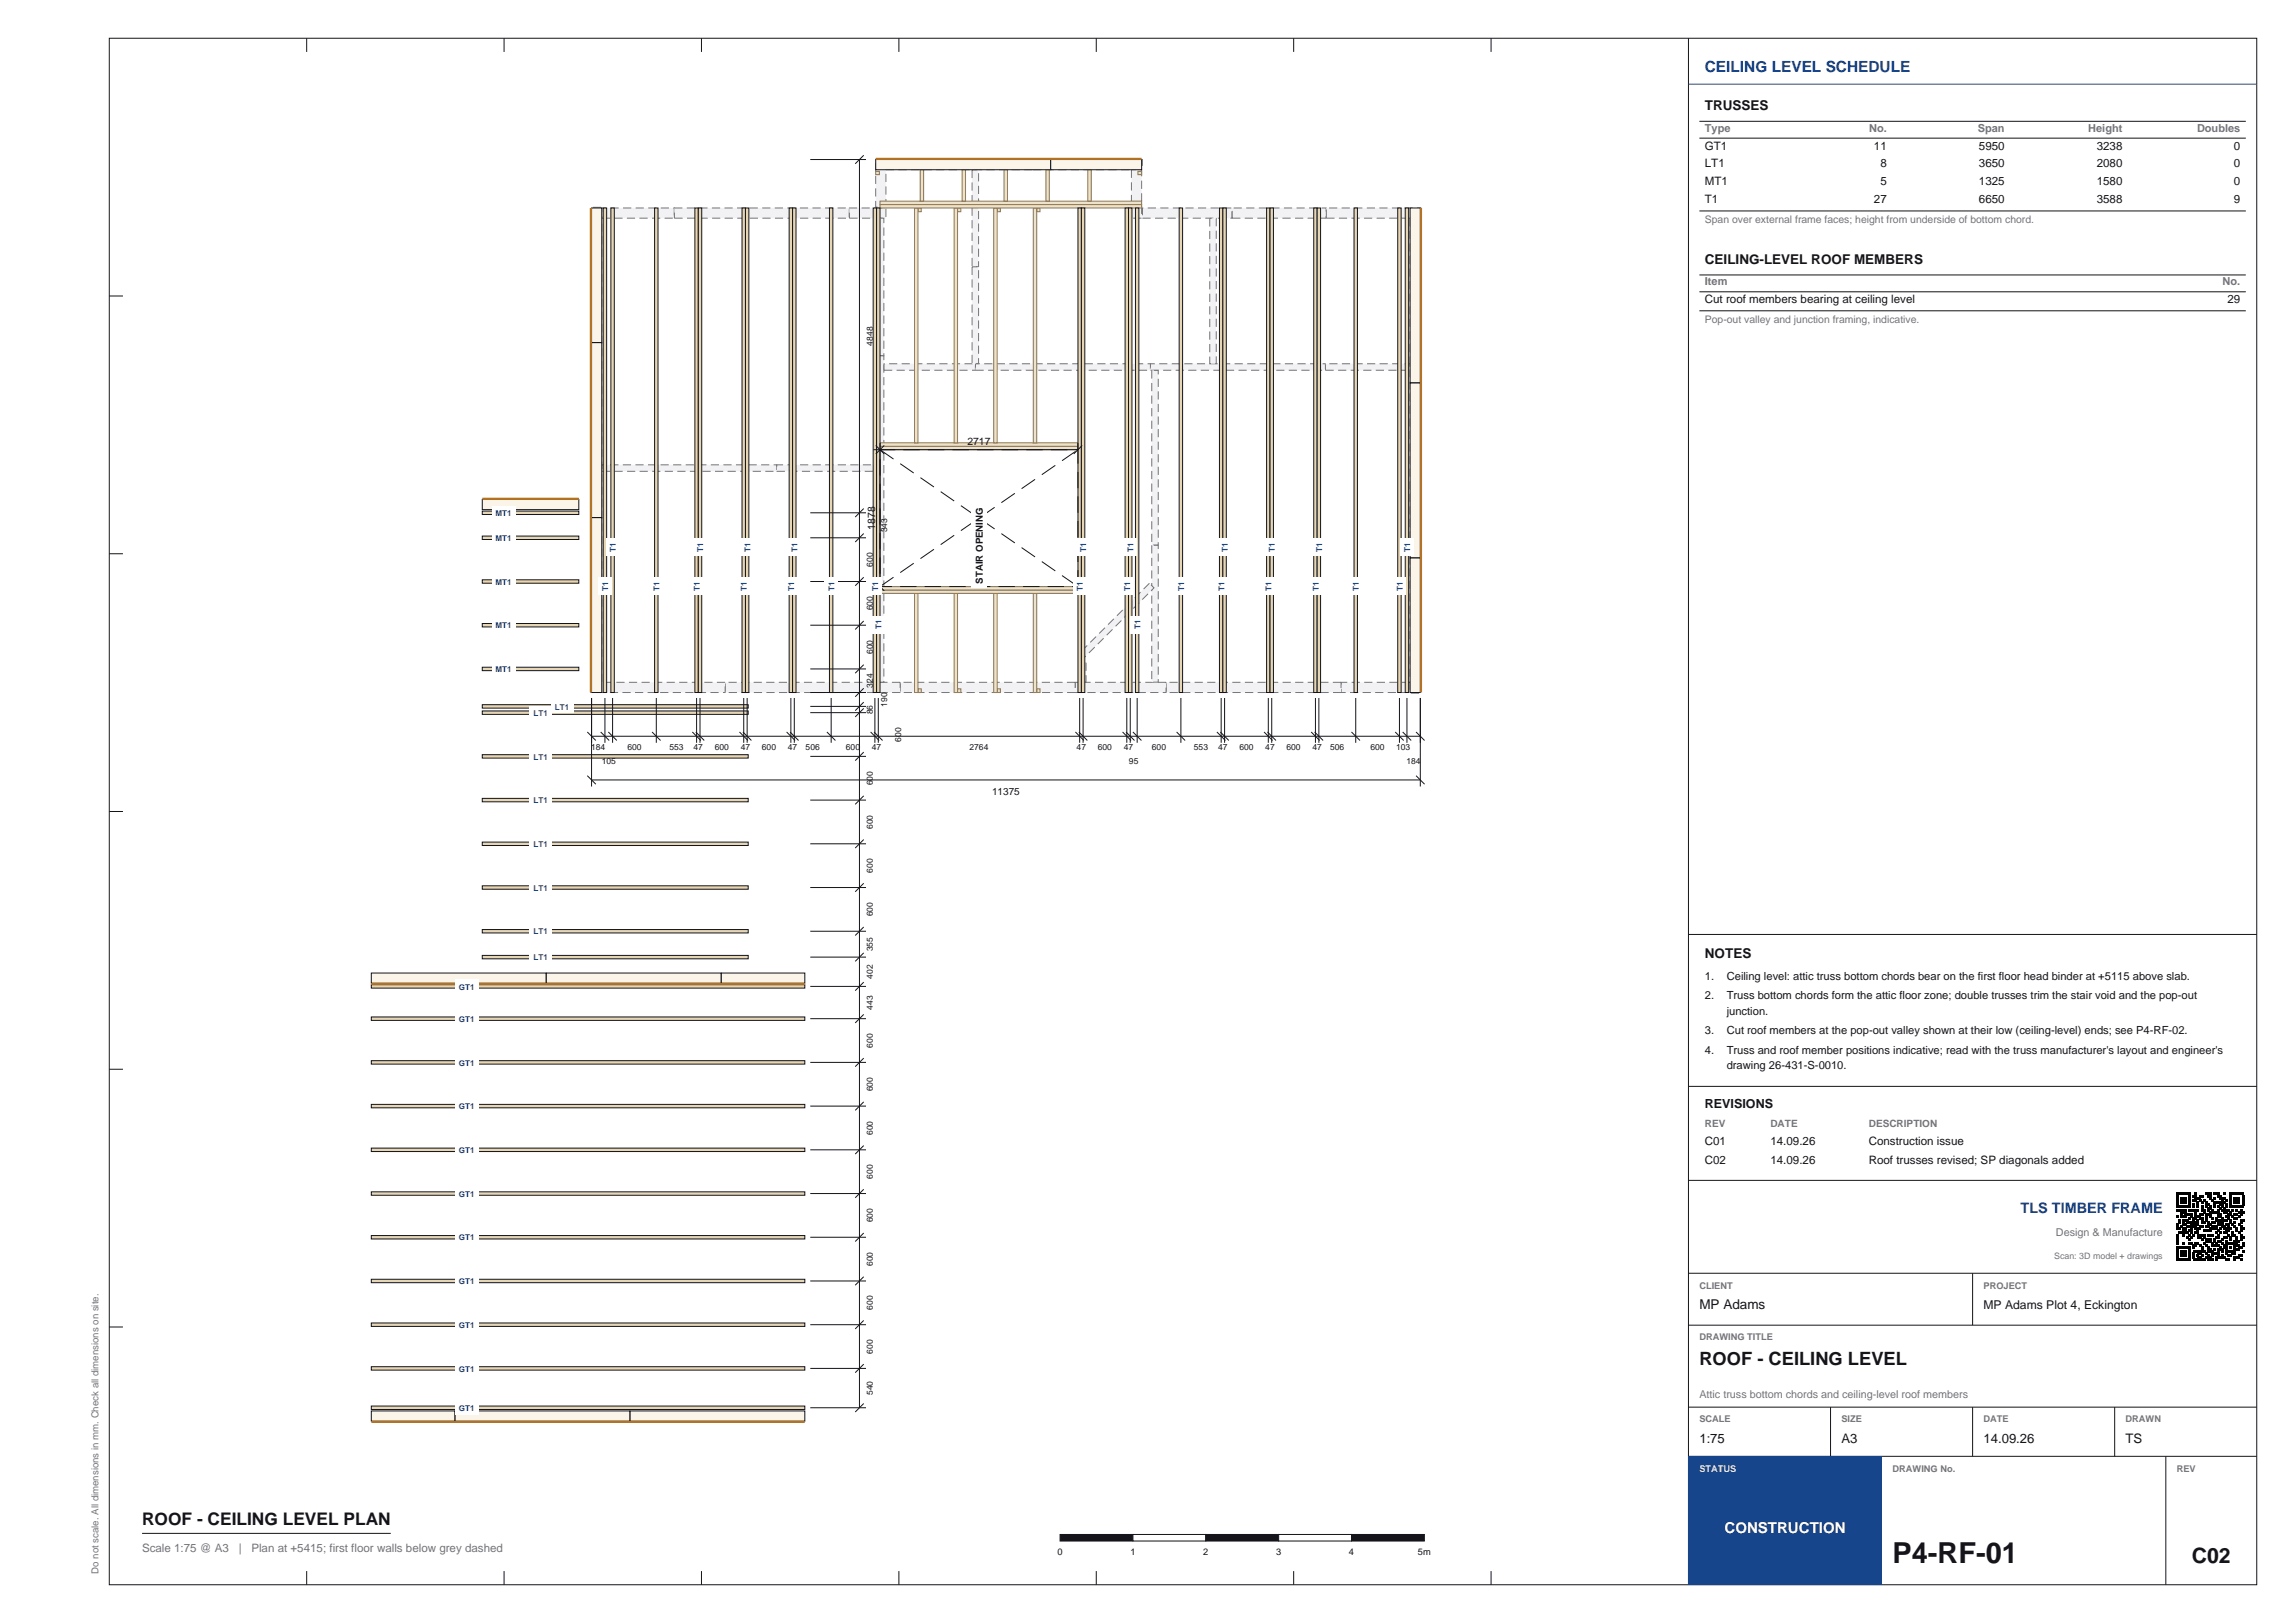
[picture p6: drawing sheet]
<svg xmlns="http://www.w3.org/2000/svg" width="420mm" height="297mm" viewBox="0 0 420 297" stroke-linecap="round" stroke-linejoin="round" font-family="sans-serif">
<defs><g id="words">
<text font-size="5.3" fill="#14141a" x="346.4" y="286">P4-RF-01</text>
<text font-size="3.9" fill="#14141a" x="401.1" y="286">C02</text>
<text font-size="3.4" fill="#14141a" x="311" y="249.7">ROOF - CEILING LEVEL</text>
<text font-size="3.2" fill="#14141a" x="26" y="279">ROOF - CEILING LEVEL PLAN</text>
<text font-size="2.8" fill="#17458c" x="312" y="13.2">CEILING LEVEL SCHEDULE</text>
<text font-size="2.8" fill="#fff" x="315.6" y="280.5">CONSTRUCTION</text>
<text font-size="2.6" fill="#17458c" x="369.8" y="222">TLS TIMBER FRAME</text>
<g font-size="2.5" fill="#14141a">
<text x="312" y="20.2">TRUSSES</text>
<text x="312" y="48.3">CEILING-LEVEL ROOF MEMBERS</text>
<text x="312" y="175.3">NOTES</text>
<text x="311" y="239.6">MP Adams</text>
</g>
<g font-size="2.4" fill="#14141a">
<text x="311" y="264.1">1:75</text>
<text x="337" y="264.1">A3</text>
<text x="363" y="264.1">14.09.26</text>
<text x="389" y="264.1">TS</text>
</g>
<text font-size="2.3" fill="#14141a" x="312" y="202.8">REVISIONS</text>
<text font-size="2.2" fill="#14141a" x="363" y="239.6">MP Adams Plot 4, Eckington</text>
<g font-size="2.1" fill="#14141a">
<text x="312" y="27.4">GT1</text>
<text x="342.9" y="27.4">11</text>
<text x="362.2" y="27.4">5950</text>
<text x="383.7" y="27.4">3238</text>
<text x="408.8" y="27.4">0</text>
<text x="312" y="30.6">LT1</text>
<text x="312" y="33.9">MT1</text>
<text x="344.1" y="30.6">8</text>
<text x="344.1" y="33.9">5</text>
<text x="362.2" y="30.6">3650</text>
<text x="362.2" y="33.9">1325</text>
<text x="383.7" y="30.6">2080</text>
<text x="383.7" y="33.9">1580</text>
<text x="408.8" y="30.6">0</text>
<text x="408.8" y="33.9">0</text>
<text x="312" y="37.2">T1</text>
<text x="342.9" y="37.2">27</text>
<text x="362.2" y="37.2">6650</text>
<text x="383.7" y="37.2">3588</text>
<text x="408.8" y="37.2">9</text>
<text x="312" y="55.5">Cut roof members bearing at ceiling level</text>
<text x="407.6" y="55.5">29</text>
<text x="312" y="209.6">C01</text>
<text x="324" y="209.6">14.09.26</text>
<text x="342" y="209.6">Construction issue</text>
<text x="312" y="213">C02</text>
<text x="324" y="213">14.09.26</text>
<text x="342" y="213">Roof trusses revised; SP diagonals added</text>
</g>
<g font-size="2.1" fill="#73737a">
<text x="26" y="284">Scale 1:75 @ A3</text>
<text x="43.7" y="284">|</text>
<text x="46" y="284">Plan at +5415; first floor walls below grey dashed</text>
</g>
<g font-size="2" fill="#73737a">
<text x="312" y="24.1">Type</text>
<text x="342.1" y="24.1">No.</text>
<text x="361.9" y="24.1">Span</text>
<text x="382.2" y="24.1">Height</text>
<text x="402.1" y="24.1">Doubles</text>
<text x="312" y="52.2">Item</text>
<text x="406.8" y="52.2">No.</text>
<text x="376.3" y="226.2">Design &amp; Manufacture</text>
<text x="311" y="255.9">Attic truss bottom chords and ceiling-level roof members</text>
</g>
<g font-size="2" fill="#14141a">
<text x="312" y="179.4">1.</text>
<text x="316" y="179.4">Ceiling level: attic truss bottom chords bear on the first floor head binder at +5115 above slab.</text>
<text x="312" y="182.9">2.</text>
<text x="316" y="182.9">Truss bottom chords form the attic floor zone; double trusses trim the stair void and the pop-out</text>
<text x="316" y="185.8">junction.</text>
<text x="312" y="189.3">3.</text>
<text x="316" y="189.3">Cut roof members at the pop-out valley shown at their low (ceiling-level) ends; see P4-RF-02.</text>
<text x="312" y="192.8">4.</text>
<text x="316" y="192.8">Truss and roof member positions indicative; read with the truss manufacturer's layout and engineer's</text>
<text x="316" y="195.7">drawing 26-431-S-0010.</text>
</g>
<g font-size="1.9" fill="#73737a">
<text x="312" y="40.8">Span over external frame faces; height from underside of bottom chord.</text>
<text x="312" y="59.1">Pop-out valley and junction framing, indicative.</text>
</g>
<g font-size="1.9" fill="#14141a">
<text x="177" y="81.4">2717</text>
<text x="160.1" y="96.9" transform="rotate(-90 160.1 96.9)">1878</text>
</g>
<g font-size="1.8" fill="#14141a">
<text x="179.9" y="106.8" transform="rotate(-90 179.9 106.8)">STAIR OPENING</text>
<text x="181.5" y="145.5">11375</text>
</g>
<g font-size="1.8" fill="#73737a">
<text x="312" y="206.2">REV</text>
<text x="324" y="206.2">DATE</text>
<text x="342" y="206.2">DESCRIPTION</text>
<text x="18" y="288" transform="rotate(-90 18 288)">Do not scale. All dimensions in mm. Check all dimensions on site.</text>
</g>
<g font-size="1.7" fill="#73737a">
<text x="311" y="235.8">CLIENT</text>
<text x="363" y="235.8">PROJECT</text>
<text x="311" y="245.3">DRAWING TITLE</text>
<text x="311" y="260.3">SCALE</text>
<text x="337" y="260.3">SIZE</text>
<text x="363" y="260.3">DATE</text>
<text x="389" y="260.3">DRAWN</text>
<text x="346.4" y="269.3">DRAWING No.</text>
<text x="398.4" y="269.3">REV</text>
</g>
<text font-size="1.7" fill="#d9e6ff" x="311" y="269.3">STATUS</text>
<g font-size="1.7" fill="#14141a">
<text x="193.5" y="284.6">0</text>
<text x="206.9" y="284.6">1</text>
<text x="220.2" y="284.6">2</text>
<text x="233.5" y="284.6">3</text>
<text x="246.9" y="284.6">4</text>
<text x="259.5" y="284.6">5m</text>
</g>
<g font-size="1.6" fill="#14141a">
<text x="159.7" y="63.2" transform="rotate(-90 159.7 63.2)">4848</text>
<text x="162.3" y="97.4" transform="rotate(-90 162.3 97.4)">343</text>
<text x="159.7" y="103.7" transform="rotate(-90 159.7 103.7)">600</text>
<text x="159.7" y="111.7" transform="rotate(-90 159.7 111.7)">600</text>
<text x="159.7" y="119.7" transform="rotate(-90 159.7 119.7)">600</text>
<text x="159.7" y="125.9" transform="rotate(-90 159.7 125.9)">324</text>
<text x="159.7" y="130.7" transform="rotate(-90 159.7 130.7)">86</text>
<text x="162.3" y="129.3" transform="rotate(-90 162.3 129.3)">190</text>
<text x="108.2" y="137.2">184</text>
<text x="114.8" y="137.2">600</text>
<text x="122.5" y="137.2">553</text>
<text x="126.9" y="137.2">47</text>
<text x="130.8" y="137.2">600</text>
<text x="135.6" y="137.2">47</text>
<text x="139.4" y="137.2">600</text>
<text x="144.2" y="137.2">47</text>
<text x="147.4" y="137.2">506</text>
<text x="154.8" y="137.2">600</text>
<text x="159.6" y="137.2">47</text>
<text x="164.9" y="135.7" transform="rotate(-90 164.9 135.7)">600</text>
<text x="177.4" y="137.2">2764</text>
<text x="197" y="137.2">47</text>
<text x="200.9" y="137.2">600</text>
<text x="205.7" y="137.2">47</text>
<text x="210.8" y="137.2">600</text>
<text x="218.5" y="137.2">553</text>
<text x="222.9" y="137.2">47</text>
<text x="226.8" y="137.2">600</text>
<text x="231.6" y="137.2">47</text>
<text x="235.4" y="137.2">600</text>
<text x="240.2" y="137.2">47</text>
<text x="243.4" y="137.2">506</text>
<text x="250.8" y="137.2">600</text>
<text x="255.5" y="137.2">103</text>
<text x="110.1" y="139.8">105</text>
<text x="159.7" y="143.7" transform="rotate(-90 159.7 143.7)">600</text>
<text x="206.6" y="139.8">95</text>
<text x="257.4" y="139.8">184</text>
<text x="159.7" y="151.7" transform="rotate(-90 159.7 151.7)">600</text>
<text x="159.7" y="159.7" transform="rotate(-90 159.7 159.7)">600</text>
<text x="159.7" y="167.7" transform="rotate(-90 159.7 167.7)">600</text>
<text x="159.7" y="179.1" transform="rotate(-90 159.7 179.1)">402</text>
<text x="159.7" y="174.1" transform="rotate(-90 159.7 174.1)">355</text>
<text x="159.7" y="184.8" transform="rotate(-90 159.7 184.8)">443</text>
<text x="159.7" y="191.7" transform="rotate(-90 159.7 191.7)">600</text>
<text x="159.7" y="199.7" transform="rotate(-90 159.7 199.7)">600</text>
<text x="159.7" y="207.7" transform="rotate(-90 159.7 207.7)">600</text>
<text x="159.7" y="215.7" transform="rotate(-90 159.7 215.7)">600</text>
<text x="159.7" y="223.7" transform="rotate(-90 159.7 223.7)">600</text>
<text x="159.7" y="231.7" transform="rotate(-90 159.7 231.7)">600</text>
<text x="159.7" y="239.7" transform="rotate(-90 159.7 239.7)">600</text>
<text x="159.7" y="247.7" transform="rotate(-90 159.7 247.7)">600</text>
<text x="159.7" y="255.3" transform="rotate(-90 159.7 255.3)">540</text>
</g>
<text font-size="1.6" fill="#73737a" x="375.9" y="230.4">Scan: 3D model + drawings</text>
<g font-size="1.5" fill="#17458c">
<text x="90.7" y="94.4">MT1</text>
<text x="90.7" y="99">MT1</text>
<text x="112.7" y="101" transform="rotate(-90 112.7 101)">T1</text>
<text x="128.7" y="101" transform="rotate(-90 128.7 101)">T1</text>
<text x="137.3" y="101" transform="rotate(-90 137.3 101)">T1</text>
<text x="146" y="101" transform="rotate(-90 146 101)">T1</text>
<text x="198.8" y="101" transform="rotate(-90 198.8 101)">T1</text>
<text x="207.4" y="101" transform="rotate(-90 207.4 101)">T1</text>
<text x="224.7" y="101" transform="rotate(-90 224.7 101)">T1</text>
<text x="233.3" y="101" transform="rotate(-90 233.3 101)">T1</text>
<text x="242" y="101" transform="rotate(-90 242 101)">T1</text>
<text x="258.1" y="101" transform="rotate(-90 258.1 101)">T1</text>
<text x="90.7" y="107">MT1</text>
<text x="111.3" y="108.1" transform="rotate(-90 111.3 108.1)">T1</text>
<text x="120.7" y="108.1" transform="rotate(-90 120.7 108.1)">T1</text>
<text x="128.1" y="108.1" transform="rotate(-90 128.1 108.1)">T1</text>
<text x="136.7" y="108.1" transform="rotate(-90 136.7 108.1)">T1</text>
<text x="145.3" y="108.1" transform="rotate(-90 145.3 108.1)">T1</text>
<text x="152.7" y="108.1" transform="rotate(-90 152.7 108.1)">T1</text>
<text x="160.7" y="108.1" transform="rotate(-90 160.7 108.1)">T1</text>
<text x="198.2" y="108.1" transform="rotate(-90 198.2 108.1)">T1</text>
<text x="206.8" y="108.1" transform="rotate(-90 206.8 108.1)">T1</text>
<text x="216.7" y="108.1" transform="rotate(-90 216.7 108.1)">T1</text>
<text x="224.1" y="108.1" transform="rotate(-90 224.1 108.1)">T1</text>
<text x="232.7" y="108.1" transform="rotate(-90 232.7 108.1)">T1</text>
<text x="241.3" y="108.1" transform="rotate(-90 241.3 108.1)">T1</text>
<text x="248.7" y="108.1" transform="rotate(-90 248.7 108.1)">T1</text>
<text x="256.7" y="108.1" transform="rotate(-90 256.7 108.1)">T1</text>
<text x="90.7" y="115">MT1</text>
<text x="161.3" y="115.2" transform="rotate(-90 161.3 115.2)">T1</text>
<text x="208.7" y="115.2" transform="rotate(-90 208.7 115.2)">T1</text>
<text x="90.7" y="123">MT1</text>
<text x="97.6" y="131">LT1</text>
<text x="101.5" y="129.9">LT1</text>
<text x="97.6" y="139">LT1</text>
<text x="97.6" y="147">LT1</text>
<text x="97.6" y="155">LT1</text>
<text x="97.6" y="163">LT1</text>
<text x="97.6" y="171">LT1</text>
<text x="97.6" y="175.7">LT1</text>
<text x="84" y="181.1">GT1</text>
<text x="84" y="187">GT1</text>
<text x="84" y="195">GT1</text>
<text x="84" y="203">GT1</text>
<text x="84" y="211">GT1</text>
<text x="84" y="219">GT1</text>
<text x="84" y="227">GT1</text>
<text x="84" y="235">GT1</text>
<text x="84" y="243">GT1</text>
<text x="84" y="251">GT1</text>
<text x="84" y="258.2">GT1</text>
</g>
</g></defs>
<g fill="none" stroke="#14141a" stroke-width=".18">
<path d="M20 7h393v283h-393zM56.1 7v2.5M92.3 7v2.5M128.4 7v2.5M164.5 7v2.5M200.6 7v2.5M236.8 7v2.5M272.9 7v2.5M309 7v283M20 54.2h2.5M20 101.3h2.5M20 148.5h2.5"/>
<path d="M20 195.7h2.5M20 242.8h2.5M56.1 287.5v2.5M92.3 287.5v2.5M128.4 287.5v2.5M164.5 287.5v2.5M200.6 287.5v2.5M236.8 287.5v2.5M272.9 287.5v2.5"/>
</g>
<g fill="#f2f2f5" stroke="#73737a" stroke-width=".18" stroke-dasharray="1.5 .8" stroke-linecap="butt">
<path d="M108.3 92.9h1.8v32h-1.8z" fill-rule="evenodd"/>
<path d="M108.3 60.8h1.8v32h-1.8z" fill-rule="evenodd"/>
<path d="M108.3 37.9h1.8v22.9h-1.8z" fill-rule="evenodd"/>
<path d="M110.1 38.1h13.3v1.8h-13.3z" fill-rule="evenodd"/>
<path d="M123.4 38.1h32v1.8h-32z" fill-rule="evenodd"/>
<path d="M155.4 38.1h6.7v1.8h-6.7z" fill-rule="evenodd"/>
<path d="M160.3 29.1h1.8v8.8h-1.8z" fill-rule="evenodd"/>
<path d="M162.1 29.2h26.9v1.9h-26.9z" fill-rule="evenodd"/>
<path d="M189.1 29.2h19.9v1.9h-19.9z" fill-rule="evenodd"/>
<path d="M207.1 31.1h1.8v8.8h-1.8z" fill-rule="evenodd"/>
<path d="M209.1 38.1h16.4v1.8h-16.4z" fill-rule="evenodd"/>
<path d="M225.5 38.1h17.2v1.8h-17.2z" fill-rule="evenodd"/>
<path d="M242.7 38.1h17.3v1.8h-17.3z" fill-rule="evenodd"/>
<path d="M258.1 39.9h1.8v32h-1.8z" fill-rule="evenodd"/>
<path d="M258.1 72h1.8v32h-1.8z" fill-rule="evenodd"/>
<path d="M258.1 104h1.8v22.8h-1.8z" fill-rule="evenodd"/>
<path d="M245.4 124.9h12.7v1.8h-12.7z" fill-rule="evenodd"/>
<path d="M213.4 124.9h32v1.8h-32z" fill-rule="evenodd"/>
<path d="M196.8 124.9h16.6v1.8h-16.6z" fill-rule="evenodd"/>
<path d="M164.8 124.9h32v1.8h-32z" fill-rule="evenodd"/>
<path d="M132.7 124.9h32v1.8h-32z" fill-rule="evenodd"/>
<path d="M108.1 124.9h24.6v1.8h-24.6z" fill-rule="evenodd"/>
<path d="M160.6 39.9h1.2v25.2h-1.2z" fill-rule="evenodd"/>
<path d="M160.6 65.1h1.2v32h-1.2z" fill-rule="evenodd"/>
<path d="M160.6 97.1h1.2v27.7h-1.2z" fill-rule="evenodd"/>
<path d="M110.2 85.1h31.9v1.1h-31.9z" fill-rule="evenodd"/>
<path d="M142.2 85.1h18.3v1.1h-18.3z" fill-rule="evenodd"/>
<path d="M161.8 66.6h16.7v1.2h-16.7z" fill-rule="evenodd"/>
<path d="M178.5 66.6h32v1.2h-32z" fill-rule="evenodd"/>
<path d="M210.6 66.6h32v1.2h-32z" fill-rule="evenodd"/>
<path d="M242.6 66.6h15.4v1.2h-15.4z" fill-rule="evenodd"/>
<path d="M221.4 40h1.2v26.5h-1.2z" fill-rule="evenodd"/>
<path d="M210.8 67.8h1.2v32h-1.2z" fill-rule="evenodd"/>
<path d="M210.8 99.8h1.2v25h-1.2z" fill-rule="evenodd"/>
<path d="M197.5 119.6l12.8-12.9 .9 .9-12.9 12.8z" fill-rule="evenodd"/>
<path d="M177.9 31.1h1.2v17.7h-1.2z" fill-rule="evenodd"/>
<path d="M177.9 48.8h1.2v17.7h-1.2z" fill-rule="evenodd"/>
<path d="M197.6 121.2h1.2v3.6h-1.2z" fill-rule="evenodd"/>
</g>
<g fill="#ede3cc" stroke="#8c734d" stroke-width=".18">
<path d="M168 126h.6v.7h-.6z" fill-rule="evenodd"/>
<path d="M168 38.1h.6v.6h-.6z" fill-rule="evenodd"/>
<path d="M175.2 126h.6v.7h-.6z" fill-rule="evenodd"/>
<path d="M175.2 38.1h.6v.6h-.6z" fill-rule="evenodd"/>
<path d="M182.5 126h.6v.7h-.6z" fill-rule="evenodd"/>
<path d="M182.5 38.1h.6v.6h-.6z" fill-rule="evenodd"/>
<path d="M189.7 126h.6v.7h-.6z" fill-rule="evenodd"/>
<path d="M189.7 38.1h.6v.6h-.6z" fill-rule="evenodd"/>
<path d="M161 108h36.3v.6h-36.3z" fill-rule="evenodd"/>
<path d="M161 107.3h36.3v.7h-36.3z" fill-rule="evenodd"/>
<path d="M161 81.7h36.3v.6h-36.3z" fill-rule="evenodd"/>
<path d="M161 81h36.3v.7h-36.3z" fill-rule="evenodd"/>
<path d="M167.4 108.6h.6v18.1h-.6z" fill-rule="evenodd"/>
<path d="M167.4 38.1h.6v42.9h-.6z" fill-rule="evenodd"/>
<path d="M174.6 108.6h.6v18.1h-.6z" fill-rule="evenodd"/>
<path d="M174.6 38.1h.6v42.9h-.6z" fill-rule="evenodd"/>
<path d="M181.9 108.6h.6v18.1h-.6z" fill-rule="evenodd"/>
<path d="M181.9 38.1h.6v42.9h-.6z" fill-rule="evenodd"/>
<path d="M189.1 108.6h.6v18.1h-.6z" fill-rule="evenodd"/>
<path d="M189.1 38.1h.6v42.9h-.6z" fill-rule="evenodd"/>
<path d="M161 37.4h47.9v.7h-47.9z" fill-rule="evenodd"/>
<path d="M161 36.8h47.9v.6h-47.9z" fill-rule="evenodd"/>
<path d="M168.4 31.1h.6v5.7h-.6z" fill-rule="evenodd"/>
<path d="M176.1 31.1h.6v5.7h-.6z" fill-rule="evenodd"/>
<path d="M183.7 31.1h.7v5.7h-.7z" fill-rule="evenodd"/>
<path d="M191.4 31.1h.6v5.7h-.6z" fill-rule="evenodd"/>
<path d="M199.1 31.1h.6v5.7h-.6z" fill-rule="evenodd"/>
<path d="M160.3 31.4h.6v.6h-.6z" fill-rule="evenodd"/>
<path d="M208.2 31.4h.7v.6h-.7z" fill-rule="evenodd"/>
</g>
<g fill="#e6d6b3" stroke="#14141a" stroke-width=".18">
<path d="M68 257.3h79.3v.6h-79.3z" fill-rule="evenodd"/>
<path d="M68 250.1h79.3v.6h-79.3z" fill-rule="evenodd"/>
<path d="M68 242.1h79.3v.6h-79.3z" fill-rule="evenodd"/>
<path d="M68 234.1h79.3v.6h-79.3z" fill-rule="evenodd"/>
<path d="M68 226.1h79.3v.6h-79.3z" fill-rule="evenodd"/>
<path d="M68 218.1h79.3v.6h-79.3z" fill-rule="evenodd"/>
<path d="M68 210.1h79.3v.6h-79.3z" fill-rule="evenodd"/>
<path d="M68 202.1h79.3v.6h-79.3z" fill-rule="evenodd"/>
<path d="M68 194.1h79.3v.6h-79.3z" fill-rule="evenodd"/>
<path d="M68 186.1h79.3v.6h-79.3z" fill-rule="evenodd"/>
<path d="M68 180.2h79.3v.6h-79.3z" fill-rule="evenodd"/>
<path d="M88.3 174.8h48.6v.7h-48.6z" fill-rule="evenodd"/>
<path d="M88.3 170.1h48.6v.6h-48.6z" fill-rule="evenodd"/>
<path d="M88.3 162.1h48.6v.6h-48.6z" fill-rule="evenodd"/>
<path d="M88.3 154.1h48.6v.6h-48.6z" fill-rule="evenodd"/>
<path d="M88.3 146.1h48.6v.6h-48.6z" fill-rule="evenodd"/>
<path d="M88.3 138.1h48.6v.6h-48.6z" fill-rule="evenodd"/>
<path d="M88.3 130.1h48.6v.6h-48.6z" fill-rule="evenodd"/>
<path d="M88.3 129h48.6v.6h-48.6z" fill-rule="evenodd"/>
<path d="M88.3 122.1h17.6v.6h-17.6z" fill-rule="evenodd"/>
<path d="M88.3 114.1h17.6v.6h-17.6z" fill-rule="evenodd"/>
<path d="M88.3 106.1h17.6v.6h-17.6z" fill-rule="evenodd"/>
<path d="M88.3 98.1h17.6v.6h-17.6z" fill-rule="evenodd"/>
<path d="M88.3 93.5h17.6v.7h-17.6z" fill-rule="evenodd"/>
<path d="M110.4 38.1h.6v88.6h-.6z" fill-rule="evenodd"/>
<path d="M111.8 38.1h.6v88.6h-.6z" fill-rule="evenodd"/>
<path d="M119.8 38.1h.6v88.6h-.6z" fill-rule="evenodd"/>
<path d="M127.2 38.1h.6v88.6h-.6z" fill-rule="evenodd"/>
<path d="M127.8 38.1h.6v88.6h-.6z" fill-rule="evenodd"/>
<path d="M135.8 38.1h.6v88.6h-.6z" fill-rule="evenodd"/>
<path d="M136.4 38.1h.6v88.6h-.6z" fill-rule="evenodd"/>
<path d="M144.4 38.1h.6v88.6h-.6z" fill-rule="evenodd"/>
<path d="M145 38.1h.7v88.6h-.7z" fill-rule="evenodd"/>
<path d="M151.8 38.1h.6v88.6h-.6z" fill-rule="evenodd"/>
<path d="M159.8 38.1h.6v88.6h-.6z" fill-rule="evenodd"/>
<path d="M160.4 38.1h.6v88.6h-.6z" fill-rule="evenodd"/>
<path d="M197.3 38.1h.6v88.6h-.6z" fill-rule="evenodd"/>
<path d="M197.9 38.1h.6v88.6h-.6z" fill-rule="evenodd"/>
<path d="M205.9 38.1h.6v88.6h-.6z" fill-rule="evenodd"/>
<path d="M206.5 38.1h.7v88.6h-.7z" fill-rule="evenodd"/>
<path d="M207.8 38.1h.6v88.6h-.6z" fill-rule="evenodd"/>
<path d="M215.8 38.1h.6v88.6h-.6z" fill-rule="evenodd"/>
<path d="M223.2 38.1h.6v88.6h-.6z" fill-rule="evenodd"/>
<path d="M223.8 38.1h.6v88.6h-.6z" fill-rule="evenodd"/>
<path d="M231.8 38.1h.6v88.6h-.6z" fill-rule="evenodd"/>
<path d="M232.4 38.1h.6v88.6h-.6z" fill-rule="evenodd"/>
<path d="M240.4 38.1h.6v88.6h-.6z" fill-rule="evenodd"/>
<path d="M241 38.1h.7v88.6h-.7z" fill-rule="evenodd"/>
<path d="M247.8 38.1h.6v88.6h-.6z" fill-rule="evenodd"/>
<path d="M255.8 38.1h.6v88.6h-.6z" fill-rule="evenodd"/>
<path d="M257.2 38.1h.6v88.6h-.6z" fill-rule="evenodd"/>
</g>
<g fill="#faf5e8" stroke="#14141a" stroke-width=".18">
<path d="M108.3 94.7h1.8v32h-1.8z" fill-rule="evenodd"/>
<path d="M108.3 62.7h1.8v32h-1.8z" fill-rule="evenodd"/>
<path d="M108.3 38.1h1.8v24.6h-1.8z" fill-rule="evenodd"/>
</g>
<path d="M108.1 38.1v88.6" fill="none" stroke="#b8731f" stroke-width=".4"/>
<g fill="#faf5e8" stroke="#14141a" stroke-width=".18">
<path d="M258.1 38.1h1.8v32h-1.8z" fill-rule="evenodd"/>
<path d="M258.1 70.1h1.8v32h-1.8z" fill-rule="evenodd"/>
<path d="M258.1 102.1h1.8v24.6h-1.8z" fill-rule="evenodd"/>
</g>
<path d="M260 38.1v88.6" fill="none" stroke="#b8731f" stroke-width=".4"/>
<g fill="#faf5e8" stroke="#14141a" stroke-width=".18">
<path d="M160.3 29.2h32v1.9h-32z" fill-rule="evenodd"/>
<path d="M192.3 29.2h16.6v1.9h-16.6z" fill-rule="evenodd"/>
</g>
<path d="M160.3 29.1h48.6" fill="none" stroke="#b8731f" stroke-width=".4"/>
<g fill="#faf5e8" stroke="#14141a" stroke-width=".18">
<path d="M115.3 258.2h32v1.9h-32z" fill-rule="evenodd"/>
<path d="M83.3 258.2h32v1.9h-32z" fill-rule="evenodd"/>
<path d="M68 258.2h15.2v1.9h-15.2z" fill-rule="evenodd"/>
</g>
<path d="M68 260.2h79.3" fill="none" stroke="#b8731f" stroke-width=".4"/>
<g fill="#faf5e8" stroke="#14141a" stroke-width=".18">
<path d="M68 178.1h32v1.8h-32z" fill-rule="evenodd"/>
<path d="M100 178.1h32v1.8h-32z" fill-rule="evenodd"/>
<path d="M132 178.1h15.3v1.8h-15.3z" fill-rule="evenodd"/>
</g>
<path d="M68 180h79.3" fill="none" stroke="#b8731f" stroke-width=".4"/>
<path d="M88.3 91.4h17.6v1.9h-17.6z" fill-rule="evenodd" fill="#faf5e8" stroke="#14141a" stroke-width=".18"/>
<path d="M88.3 91.3h17.6" fill="none" stroke="#b8731f" stroke-width=".4"/>
<path d="M161 82.3l36.3 25M161 82.3h36.3v25h-36.3zM161 107.3l36.3-25" fill="none" stroke="#14141a" stroke-width=".18" stroke-dasharray="3 1.5" stroke-linecap="butt"/>
<path d="M160.3 81.5l1.5 1.6M161 81.1v26.2h-1.2M161.8 81.5l-1.5 1.6M197.3 81.1v1.2h-37.5M198.1 81.5l-1.6 1.6M160.3 106.6l1.5 1.5" fill="none" stroke="#14141a" stroke-width=".18"/>
<path d="M177.8 92.2h2.7v15.3h-2.7z" fill-rule="evenodd" fill="#fff"/>
<g fill="none" stroke="#14141a" stroke-width=".18">
<path d="M148.3 29.2h10.2M157.3 29.2v228.4M158.1 28.4l-1.6 1.6M148.3 98.4h10.2M148.3 93.8h10.2M158.1 97.6l-1.6 1.6M158.1 93.1l-1.6 1.5M148.3 114.4h10.2M148.3 106.4h10.2M158.1 113.6l-1.6 1.6M158.1 105.6l-1.6 1.6M107.5 133.9l1.5 1.6"/>
<path d="M108.3 127.7v16.2M108.3 134.7h151.6M109.9 133.9l1.6 1.6M110.7 127.7v8.2M111.3 133.9l1.6 1.6M112.1 127.7v8.2M119.3 133.9l1.6 1.6M120.1 127.7v8.2M126.7 133.9l1.6 1.6M127.3 133.9l1.6 1.6M127.5 127.7v8.2M128.1 127.7v8.2"/>
<path d="M135.3 133.9l1.6 1.6M136 133.9l1.5 1.6M136.1 127.7v8.2M136.7 127.7v8.2M144 133.9l1.5 1.6M144.6 133.9l1.5 1.6M144.7 127.7v8.2M145.4 127.7v8.2M148.3 138.4h10.2M148.3 130.4h10.2M148.3 129.3h10.2M148.3 126.7h10.2"/>
<path d="M148.3 122.4h10.2M151.3 133.9l1.6 1.6M152.1 127.7v8.2M158.1 137.6l-1.6 1.6M158.1 129.6l-1.6 1.6M158.1 128.5l-1.6 1.5M158.1 125.9l-1.6 1.6M158.1 121.6l-1.6 1.6M159.3 133.9l1.6 1.6M160 133.9l1.5 1.6M160.1 127.7v8.2M160.7 127.7v8.2"/>
<path d="M196.8 133.9l1.6 1.6M197.4 133.9l1.6 1.6M197.6 127.7v8.2M198.2 127.7v8.2M205.4 133.9l1.6 1.6M206.1 133.9l1.5 1.6M206.2 127.7v8.2M206.8 127.7v8.2M207.3 133.9l1.6 1.6M208.1 127.7v8.2M215.3 133.9l1.6 1.6M216.1 127.7v8.2"/>
<path d="M222.7 133.9l1.6 1.6M223.3 133.9l1.6 1.6M223.5 127.7v8.2M224.1 127.7v8.2M231.3 133.9l1.6 1.6M232 133.9l1.5 1.6M232.1 127.7v8.2M232.7 127.7v8.2M240 133.9l1.5 1.6M240.6 133.9l1.5 1.6M240.7 127.7v8.2M241.4 127.7v8.2"/>
<path d="M247.3 133.9l1.6 1.6M248.1 127.7v8.2M255.3 133.9l1.6 1.6M256.1 127.7v8.2M256.7 133.9l1.6 1.6M257.5 127.7v8.2M259.1 133.9l1.6 1.6M259.9 127.7v16.2M107.5 141.9l1.5 1.6M108.3 142.7h151.6M148.3 154.4h10.2M148.3 146.4h10.2"/>
<path d="M158.1 153.6l-1.6 1.6M158.1 145.6l-1.6 1.6M259.1 141.9l1.6 1.6M148.3 175.1h10.2M148.3 170.4h10.2M148.3 162.4h10.2M158.1 179.7l-1.6 1.6M158.1 174.4l-1.6 1.5M158.1 169.6l-1.6 1.6M158.1 161.6l-1.6 1.6M148.3 194.4h10.2M148.3 186.4h10.2"/>
<path d="M148.3 180.5h10.2M158.1 193.6l-1.6 1.6M158.1 185.6l-1.6 1.6M148.3 218.4h10.2M148.3 210.4h10.2M148.3 202.4h10.2M158.1 217.6l-1.6 1.6M158.1 209.6l-1.6 1.6M158.1 201.6l-1.6 1.6M148.3 234.4h10.2M148.3 226.4h10.2M158.1 233.6l-1.6 1.6"/>
<path d="M158.1 225.6l-1.6 1.6M148.3 257.6h10.2M148.3 250.4h10.2M148.3 242.4h10.2M158.1 256.8l-1.6 1.6M158.1 249.6l-1.6 1.6M158.1 241.6l-1.6 1.6"/>
</g>
<g fill="#fff">
<path d="M83.3 256.4h4.2v2.5h-4.2z" fill-rule="evenodd"/>
<path d="M83.3 249.2h4.2v2.5h-4.2z" fill-rule="evenodd"/>
<path d="M83.3 241.2h4.2v2.5h-4.2z" fill-rule="evenodd"/>
<path d="M83.3 233.2h4.2v2.5h-4.2z" fill-rule="evenodd"/>
<path d="M83.3 225.2h4.2v2.5h-4.2z" fill-rule="evenodd"/>
<path d="M83.3 217.2h4.2v2.5h-4.2z" fill-rule="evenodd"/>
<path d="M83.3 209.2h4.2v2.5h-4.2z" fill-rule="evenodd"/>
<path d="M83.3 201.2h4.2v2.5h-4.2z" fill-rule="evenodd"/>
<path d="M83.3 193.2h4.2v2.5h-4.2z" fill-rule="evenodd"/>
<path d="M83.3 185.2h4.2v2.5h-4.2z" fill-rule="evenodd"/>
<path d="M83.3 179.3h4.2v2.4h-4.2z" fill-rule="evenodd"/>
<path d="M96.9 173.9h4.1v2.5h-4.1z" fill-rule="evenodd"/>
<path d="M96.9 169.2h4.1v2.5h-4.1z" fill-rule="evenodd"/>
<path d="M96.9 161.2h4.1v2.5h-4.1z" fill-rule="evenodd"/>
<path d="M96.9 153.2h4.1v2.5h-4.1z" fill-rule="evenodd"/>
<path d="M96.9 145.2h4.1v2.5h-4.1z" fill-rule="evenodd"/>
<path d="M96.9 137.2h4.1v2.5h-4.1z" fill-rule="evenodd"/>
<path d="M96.9 129.2h4.1v2.5h-4.1z" fill-rule="evenodd"/>
<path d="M100.8 128h4.1v2.5h-4.1z" fill-rule="evenodd"/>
<path d="M90 121.2h4.3v2.5h-4.3z" fill-rule="evenodd"/>
<path d="M90 113.2h4.3v2.5h-4.3z" fill-rule="evenodd"/>
<path d="M90 105.2h4.3v2.5h-4.3z" fill-rule="evenodd"/>
<path d="M90 97.2h4.3v2.5h-4.3z" fill-rule="evenodd"/>
<path d="M90 92.6h4.3v2.5h-4.3z" fill-rule="evenodd"/>
<path d="M109.5 105.7h2.4v3.1h-2.4z" fill-rule="evenodd"/>
<path d="M110.9 98.6h2.4v3.1h-2.4z" fill-rule="evenodd"/>
<path d="M118.9 105.7h2.4v3.1h-2.4z" fill-rule="evenodd"/>
<path d="M126.2 105.7h2.5v3.1h-2.5z" fill-rule="evenodd"/>
<path d="M126.9 98.6h2.4v3.1h-2.4z" fill-rule="evenodd"/>
<path d="M134.9 105.7h2.4v3.1h-2.4z" fill-rule="evenodd"/>
<path d="M135.5 98.6h2.5v3.1h-2.5z" fill-rule="evenodd"/>
<path d="M143.5 105.7h2.5v3.1h-2.5z" fill-rule="evenodd"/>
<path d="M144.1 98.6h2.5v3.1h-2.5z" fill-rule="evenodd"/>
<path d="M150.9 105.7h2.4v3.1h-2.4z" fill-rule="evenodd"/>
<path d="M158.9 105.7h2.4v3.1h-2.4z" fill-rule="evenodd"/>
<path d="M159.5 112.7h2.5v3.2h-2.5z" fill-rule="evenodd"/>
<path d="M196.3 105.7h2.5v3.1h-2.5z" fill-rule="evenodd"/>
<path d="M197 98.6h2.5v3.1h-2.5z" fill-rule="evenodd"/>
<path d="M205 105.7h2.5v3.1h-2.5z" fill-rule="evenodd"/>
<path d="M205.6 98.6h2.5v3.1h-2.5z" fill-rule="evenodd"/>
<path d="M206.9 112.7h2.4v3.2h-2.4z" fill-rule="evenodd"/>
<path d="M214.9 105.7h2.4v3.1h-2.4z" fill-rule="evenodd"/>
<path d="M222.2 105.7h2.5v3.1h-2.5z" fill-rule="evenodd"/>
<path d="M222.9 98.6h2.4v3.1h-2.4z" fill-rule="evenodd"/>
<path d="M230.9 105.7h2.4v3.1h-2.4z" fill-rule="evenodd"/>
<path d="M231.5 98.6h2.5v3.1h-2.5z" fill-rule="evenodd"/>
<path d="M239.5 105.7h2.5v3.1h-2.5z" fill-rule="evenodd"/>
<path d="M240.1 98.6h2.5v3.1h-2.5z" fill-rule="evenodd"/>
<path d="M246.9 105.7h2.4v3.1h-2.4z" fill-rule="evenodd"/>
<path d="M254.9 105.7h2.4v3.1h-2.4z" fill-rule="evenodd"/>
<path d="M256.2 98.6h2.5v3.1h-2.5z" fill-rule="evenodd"/>
</g>
<path d="M26 280.6h45.5" fill="none" stroke="#14141a" stroke-width=".18"/>
<path d="M194 280.8h13.3v1.2h-13.3z" fill-rule="evenodd" fill="#14141a" stroke="#14141a" stroke-width=".18"/>
<path d="M207.3 280.8h13.4v1.2h-13.4z" fill-rule="evenodd" fill="#fff" stroke="#14141a" stroke-width=".18"/>
<path d="M220.7 280.8h13.3v1.2h-13.3z" fill-rule="evenodd" fill="#14141a" stroke="#14141a" stroke-width=".18"/>
<path d="M234 280.8h13.3v1.2h-13.3z" fill-rule="evenodd" fill="#fff" stroke="#14141a" stroke-width=".18"/>
<path d="M247.3 280.8h13.4v1.2h-13.4z" fill-rule="evenodd" fill="#14141a" stroke="#14141a" stroke-width=".18"/>
<path d="M309 15.4h104" fill="none" stroke="#17458c" stroke-width=".18"/>
<g fill="none" stroke="#14141a" stroke-width=".18">
<path d="M311 22.2h100M311 25.3h100M311 38.6h100M311 50.3h100M311 53.4h100M311 56.9h100M309 171h104M309 198.8h104M309 216h104M309 233h104M361 233v9.5M309 242.5h104"/>
<path d="M309 257.5h104M335 257.5v9M361 257.5v9M387 257.5v9M309 266.5h104"/>
</g>
<path d="M398.3 218.5h2.6M405.1 220h2.2M408.1 218.5h2.6M398.3 220.7h2.6M398.3 228.3h2.6M398.3 230.5h2.6M400.2 223.7h2.2M401.3 229h2.3M401.3 230.5h2.3M405.4 223.4h2.3M407.3 227.5h2.3M408.1 220.7h2.6" fill="none" stroke="#000" stroke-width=".38"/>
<g fill="#000">
<path d="M398.3 218.7h.4v.4h-.4z" fill-rule="evenodd"/>
<path d="M398.3 219.1h.4v.3h-.4z" fill-rule="evenodd"/>
<path d="M398.3 219.4h.4v.4h-.4z" fill-rule="evenodd"/>
<path d="M399.1 219.1h1.1v.3h-1.1z" fill-rule="evenodd"/>
<path d="M399.1 219.4h1.1v.4h-1.1z" fill-rule="evenodd"/>
<path d="M400.6 218.7h.3v.4h-.3z" fill-rule="evenodd"/>
<path d="M400.6 219.1h.3v.3h-.3z" fill-rule="evenodd"/>
<path d="M400.6 219.4h.3v.4h-.3z" fill-rule="evenodd"/>
<path d="M401.3 218.7h.8v.4h-.8z" fill-rule="evenodd"/>
<path d="M401.3 219.4h.8v.4h-.8z" fill-rule="evenodd"/>
<path d="M401.7 218.3h.4v.4h-.4z" fill-rule="evenodd"/>
<path d="M401.7 219.1h1.1v.3h-1.1z" fill-rule="evenodd"/>
<path d="M402.4 218.7h.8v.4h-.8z" fill-rule="evenodd"/>
<path d="M402.4 219.4h.4v.4h-.4z" fill-rule="evenodd"/>
<path d="M403.2 219.4h.4v.4h-.4z" fill-rule="evenodd"/>
<path d="M403.6 218.3h1.1v.4h-1.1z" fill-rule="evenodd"/>
<path d="M403.9 218.7h.8v.4h-.8z" fill-rule="evenodd"/>
<path d="M404.3 219.1h.4v.3h-.4z" fill-rule="evenodd"/>
<path d="M404.7 219.4h.4v.4h-.4z" fill-rule="evenodd"/>
<path d="M405.1 218.3h1.1v.4h-1.1z" fill-rule="evenodd"/>
<path d="M405.1 219.1h.3v.3h-.3z" fill-rule="evenodd"/>
<path d="M405.8 218.7h.8v.4h-.8z" fill-rule="evenodd"/>
<path d="M406.2 219.1h1.1v.3h-1.1z" fill-rule="evenodd"/>
<path d="M406.6 219.4h.3v.4h-.3z" fill-rule="evenodd"/>
<path d="M406.9 218.3h.4v.4h-.4z" fill-rule="evenodd"/>
<path d="M407.3 219.4h.4v.4h-.4z" fill-rule="evenodd"/>
<path d="M408.1 218.7h.3v.4h-.3z" fill-rule="evenodd"/>
<path d="M408.1 219.1h.3v.3h-.3z" fill-rule="evenodd"/>
<path d="M408.1 219.4h.3v.4h-.3z" fill-rule="evenodd"/>
<path d="M408.8 219.1h1.1v.3h-1.1z" fill-rule="evenodd"/>
<path d="M408.8 219.4h1.1v.4h-1.1z" fill-rule="evenodd"/>
<path d="M410.3 218.7h.4v.4h-.4z" fill-rule="evenodd"/>
<path d="M410.3 219.1h.4v.3h-.4z" fill-rule="evenodd"/>
<path d="M410.3 219.4h.4v.4h-.4z" fill-rule="evenodd"/>
<path d="M398.3 219.8h.4v.4h-.4z" fill-rule="evenodd"/>
<path d="M398.3 220.2h.4v.4h-.4z" fill-rule="evenodd"/>
<path d="M398.3 221.3h1.9v.4h-1.9z" fill-rule="evenodd"/>
<path d="M398.3 222.4h.4v.4h-.4z" fill-rule="evenodd"/>
<path d="M398.3 223.9h.4v.4h-.4z" fill-rule="evenodd"/>
<path d="M398.3 224.3h.4v.4h-.4z" fill-rule="evenodd"/>
<path d="M398.3 224.7h.8v.4h-.8z" fill-rule="evenodd"/>
<path d="M398.3 225.8h.4v.4h-.4z" fill-rule="evenodd"/>
<path d="M398.3 226.2h.4v.4h-.4z" fill-rule="evenodd"/>
<path d="M398.3 226.6h.4v.3h-.4z" fill-rule="evenodd"/>
<path d="M398.3 226.9h.4v.4h-.4z" fill-rule="evenodd"/>
<path d="M398.3 227.3h.4v.4h-.4z" fill-rule="evenodd"/>
<path d="M398.3 228.4h.4v.4h-.4z" fill-rule="evenodd"/>
<path d="M398.3 228.8h.4v.4h-.4z" fill-rule="evenodd"/>
<path d="M398.3 229.2h.4v.4h-.4z" fill-rule="evenodd"/>
<path d="M398.3 229.6h.4v.3h-.4z" fill-rule="evenodd"/>
<path d="M398.3 229.9h.4v.4h-.4z" fill-rule="evenodd"/>
<path d="M398.7 223.2h.4v.4h-.4z" fill-rule="evenodd"/>
<path d="M398.7 223.6h.4v.3h-.4z" fill-rule="evenodd"/>
<path d="M398.7 225.4h1.9v.4h-1.9z" fill-rule="evenodd"/>
<path d="M399.1 219.8h1.1v.4h-1.1z" fill-rule="evenodd"/>
<path d="M399.1 221.7h1.1v.4h-1.1z" fill-rule="evenodd"/>
<path d="M399.1 222.1h.3v.3h-.3z" fill-rule="evenodd"/>
<path d="M399.1 222.4h1.1v.4h-1.1z" fill-rule="evenodd"/>
<path d="M399.1 224.3h.3v.4h-.3z" fill-rule="evenodd"/>
<path d="M399.1 228.8h1.1v.4h-1.1z" fill-rule="evenodd"/>
<path d="M399.1 229.2h1.1v.4h-1.1z" fill-rule="evenodd"/>
<path d="M399.1 229.6h1.1v.3h-1.1z" fill-rule="evenodd"/>
<path d="M399.4 223.2h1.2v.4h-1.2z" fill-rule="evenodd"/>
<path d="M399.4 223.6h.4v.3h-.4z" fill-rule="evenodd"/>
<path d="M399.4 223.9h.8v.4h-.8z" fill-rule="evenodd"/>
<path d="M399.4 224.7h.8v.4h-.8z" fill-rule="evenodd"/>
<path d="M399.4 225.1h.8v.3h-.8z" fill-rule="evenodd"/>
<path d="M399.4 225.8h.4v.4h-.4z" fill-rule="evenodd"/>
<path d="M399.4 227.3h.4v.4h-.4z" fill-rule="evenodd"/>
<path d="M399.8 222.1h1.5v.3h-1.5z" fill-rule="evenodd"/>
<path d="M400.2 224.3h1.9v.4h-1.9z" fill-rule="evenodd"/>
<path d="M400.2 226.2h.4v.4h-.4z" fill-rule="evenodd"/>
<path d="M400.6 219.8h.3v.4h-.3z" fill-rule="evenodd"/>
<path d="M400.6 220.2h.3v.4h-.3z" fill-rule="evenodd"/>
<path d="M400.6 221.3h1.8v.4h-1.8z" fill-rule="evenodd"/>
<path d="M400.6 222.8h.3v.4h-.3z" fill-rule="evenodd"/>
<path d="M400.6 225.1h.7v.3h-.7z" fill-rule="evenodd"/>
<path d="M400.6 225.8h.3v.4h-.3z" fill-rule="evenodd"/>
<path d="M400.6 226.6h.3v.3h-.3z" fill-rule="evenodd"/>
<path d="M400.6 227.3h.7v.4h-.7z" fill-rule="evenodd"/>
<path d="M400.6 228.4h.3v.4h-.3z" fill-rule="evenodd"/>
<path d="M400.6 228.8h.3v.4h-.3z" fill-rule="evenodd"/>
<path d="M400.6 229.2h.3v.4h-.3z" fill-rule="evenodd"/>
<path d="M400.6 229.6h.3v.3h-.3z" fill-rule="evenodd"/>
<path d="M400.6 229.9h.3v.4h-.3z" fill-rule="evenodd"/>
<path d="M400.9 222.4h.4v.4h-.4z" fill-rule="evenodd"/>
<path d="M400.9 223.9h1.5v.4h-1.5z" fill-rule="evenodd"/>
<path d="M400.9 224.7h.4v.4h-.4z" fill-rule="evenodd"/>
<path d="M400.9 225.4h.4v.4h-.4z" fill-rule="evenodd"/>
<path d="M400.9 226.2h.4v.4h-.4z" fill-rule="evenodd"/>
<path d="M401.3 220.2h.4v.4h-.4z" fill-rule="evenodd"/>
<path d="M401.3 220.6h.4v.3h-.4z" fill-rule="evenodd"/>
<path d="M401.3 222.8h.8v.4h-.8z" fill-rule="evenodd"/>
<path d="M401.3 223.2h.4v.4h-.4z" fill-rule="evenodd"/>
<path d="M401.3 225.8h.4v.4h-.4z" fill-rule="evenodd"/>
<path d="M401.3 227.7h.8v.4h-.8z" fill-rule="evenodd"/>
<path d="M401.3 228.1h.4v.3h-.4z" fill-rule="evenodd"/>
<path d="M401.3 229.2h.4v.4h-.4z" fill-rule="evenodd"/>
<path d="M401.3 229.6h.4v.3h-.4z" fill-rule="evenodd"/>
<path d="M401.3 229.9h.4v.4h-.4z" fill-rule="evenodd"/>
<path d="M401.7 221.7h.4v.4h-.4z" fill-rule="evenodd"/>
<path d="M401.7 222.1h.4v.3h-.4z" fill-rule="evenodd"/>
<path d="M401.7 222.4h1.1v.4h-1.1z" fill-rule="evenodd"/>
<path d="M401.7 224.7h1.1v.4h-1.1z" fill-rule="evenodd"/>
<path d="M401.7 225.4h.7v.4h-.7z" fill-rule="evenodd"/>
<path d="M401.7 227.3h.7v.4h-.7z" fill-rule="evenodd"/>
<path d="M402.1 219.8h.3v.4h-.3z" fill-rule="evenodd"/>
<path d="M402.1 220.2h.3v.4h-.3z" fill-rule="evenodd"/>
<path d="M402.1 220.6h.3v.3h-.3z" fill-rule="evenodd"/>
<path d="M402.1 223.2h.3v.4h-.3z" fill-rule="evenodd"/>
<path d="M402.1 225.1h.3v.3h-.3z" fill-rule="evenodd"/>
<path d="M402.1 225.8h1.5v.4h-1.5z" fill-rule="evenodd"/>
<path d="M402.1 226.2h.7v.4h-.7z" fill-rule="evenodd"/>
<path d="M402.1 229.2h.7v.4h-.7z" fill-rule="evenodd"/>
<path d="M402.1 229.6h.3v.3h-.3z" fill-rule="evenodd"/>
<path d="M402.1 229.9h.7v.4h-.7z" fill-rule="evenodd"/>
<path d="M402.4 222.1h.8v.3h-.8z" fill-rule="evenodd"/>
<path d="M402.4 222.8h.8v.4h-.8z" fill-rule="evenodd"/>
<path d="M402.4 224.3h.8v.4h-.8z" fill-rule="evenodd"/>
<path d="M402.4 227.7h.4v.4h-.4z" fill-rule="evenodd"/>
<path d="M402.8 219.8h.4v.4h-.4z" fill-rule="evenodd"/>
<path d="M402.8 220.6h.4v.3h-.4z" fill-rule="evenodd"/>
<path d="M402.8 220.9h.4v.4h-.4z" fill-rule="evenodd"/>
<path d="M402.8 221.3h.8v.4h-.8z" fill-rule="evenodd"/>
<path d="M402.8 223.2h.4v.4h-.4z" fill-rule="evenodd"/>
<path d="M402.8 223.6h.8v.3h-.8z" fill-rule="evenodd"/>
<path d="M402.8 226.6h.4v.3h-.4z" fill-rule="evenodd"/>
<path d="M402.8 228.1h.4v.3h-.4z" fill-rule="evenodd"/>
<path d="M402.8 228.4h.4v.4h-.4z" fill-rule="evenodd"/>
<path d="M402.8 229.6h.4v.3h-.4z" fill-rule="evenodd"/>
<path d="M403.2 221.7h.4v.4h-.4z" fill-rule="evenodd"/>
<path d="M403.2 225.1h1.5v.3h-1.5z" fill-rule="evenodd"/>
<path d="M403.2 226.2h.4v.4h-.4z" fill-rule="evenodd"/>
<path d="M403.2 227.3h.4v.4h-.4z" fill-rule="evenodd"/>
<path d="M403.6 219.8h.3v.4h-.3z" fill-rule="evenodd"/>
<path d="M403.6 220.2h.7v.4h-.7z" fill-rule="evenodd"/>
<path d="M403.6 220.6h.3v.3h-.3z" fill-rule="evenodd"/>
<path d="M403.6 222.1h1.1v.3h-1.1z" fill-rule="evenodd"/>
<path d="M403.6 222.4h.3v.4h-.3z" fill-rule="evenodd"/>
<path d="M403.6 222.8h.3v.4h-.3z" fill-rule="evenodd"/>
<path d="M403.6 223.2h.3v.4h-.3z" fill-rule="evenodd"/>
<path d="M403.6 224.3h.7v.4h-.7z" fill-rule="evenodd"/>
<path d="M403.6 226.6h1.1v.3h-1.1z" fill-rule="evenodd"/>
<path d="M403.6 226.9h1.1v.4h-1.1z" fill-rule="evenodd"/>
<path d="M403.6 227.7h.3v.4h-.3z" fill-rule="evenodd"/>
<path d="M403.6 229.2h.3v.4h-.3z" fill-rule="evenodd"/>
<path d="M403.6 229.9h1.1v.4h-1.1z" fill-rule="evenodd"/>
<path d="M403.9 220.9h.8v.4h-.8z" fill-rule="evenodd"/>
<path d="M403.9 221.3h.4v.4h-.4z" fill-rule="evenodd"/>
<path d="M403.9 223.6h.4v.3h-.4z" fill-rule="evenodd"/>
<path d="M403.9 223.9h.8v.4h-.8z" fill-rule="evenodd"/>
<path d="M403.9 225.8h1.2v.4h-1.2z" fill-rule="evenodd"/>
<path d="M403.9 228.1h.4v.3h-.4z" fill-rule="evenodd"/>
<path d="M403.9 228.4h.8v.4h-.8z" fill-rule="evenodd"/>
<path d="M403.9 228.8h1.2v.4h-1.2z" fill-rule="evenodd"/>
<path d="M403.9 229.6h.4v.3h-.4z" fill-rule="evenodd"/>
<path d="M403.9 230.3h1.2v.4h-1.2z" fill-rule="evenodd"/>
<path d="M404.3 220.6h.4v.3h-.4z" fill-rule="evenodd"/>
<path d="M404.3 221.7h1.9v.4h-1.9z" fill-rule="evenodd"/>
<path d="M404.3 222.4h.4v.4h-.4z" fill-rule="evenodd"/>
<path d="M404.3 224.7h1.5v.4h-1.5z" fill-rule="evenodd"/>
<path d="M404.7 221.3h.4v.4h-.4z" fill-rule="evenodd"/>
<path d="M404.7 222.8h.4v.4h-.4z" fill-rule="evenodd"/>
<path d="M404.7 223.6h.7v.3h-.7z" fill-rule="evenodd"/>
<path d="M404.7 224.3h1.1v.4h-1.1z" fill-rule="evenodd"/>
<path d="M404.7 227.3h.4v.4h-.4z" fill-rule="evenodd"/>
<path d="M404.7 227.7h1.5v.4h-1.5z" fill-rule="evenodd"/>
<path d="M404.7 229.2h1.5v.4h-1.5z" fill-rule="evenodd"/>
<path d="M404.7 229.6h.4v.3h-.4z" fill-rule="evenodd"/>
<path d="M405.1 220.2h.3v.4h-.3z" fill-rule="evenodd"/>
<path d="M405.1 220.6h.3v.3h-.3z" fill-rule="evenodd"/>
<path d="M405.1 226.6h.3v.3h-.3z" fill-rule="evenodd"/>
<path d="M405.1 226.9h.3v.4h-.3z" fill-rule="evenodd"/>
<path d="M405.1 228.4h.3v.4h-.3z" fill-rule="evenodd"/>
<path d="M405.4 222.8h.4v.4h-.4z" fill-rule="evenodd"/>
<path d="M405.4 225.4h.4v.4h-.4z" fill-rule="evenodd"/>
<path d="M405.4 226.2h.8v.4h-.8z" fill-rule="evenodd"/>
<path d="M405.4 227.3h.4v.4h-.4z" fill-rule="evenodd"/>
<path d="M405.4 229.9h1.9v.4h-1.9z" fill-rule="evenodd"/>
<path d="M405.4 230.3h.4v.4h-.4z" fill-rule="evenodd"/>
<path d="M405.8 220.6h.4v.3h-.4z" fill-rule="evenodd"/>
<path d="M405.8 221.3h.4v.4h-.4z" fill-rule="evenodd"/>
<path d="M405.8 222.1h.8v.3h-.8z" fill-rule="evenodd"/>
<path d="M405.8 222.4h.8v.4h-.8z" fill-rule="evenodd"/>
<path d="M405.8 223.6h1.1v.3h-1.1z" fill-rule="evenodd"/>
<path d="M405.8 223.9h1.1v.4h-1.1z" fill-rule="evenodd"/>
<path d="M405.8 225.1h.4v.3h-.4z" fill-rule="evenodd"/>
<path d="M405.8 225.8h.4v.4h-.4z" fill-rule="evenodd"/>
<path d="M405.8 226.9h.8v.4h-.8z" fill-rule="evenodd"/>
<path d="M405.8 228.4h1.1v.4h-1.1z" fill-rule="evenodd"/>
<path d="M405.8 228.8h.4v.4h-.4z" fill-rule="evenodd"/>
<path d="M405.8 229.6h.4v.3h-.4z" fill-rule="evenodd"/>
<path d="M406.2 220.2h.7v.4h-.7z" fill-rule="evenodd"/>
<path d="M406.2 220.9h.4v.4h-.4z" fill-rule="evenodd"/>
<path d="M406.2 224.7h.4v.4h-.4z" fill-rule="evenodd"/>
<path d="M406.2 225.4h.4v.4h-.4z" fill-rule="evenodd"/>
<path d="M406.2 228.1h.4v.3h-.4z" fill-rule="evenodd"/>
<path d="M406.6 220.6h.3v.3h-.3z" fill-rule="evenodd"/>
<path d="M406.6 221.3h1.5v.4h-1.5z" fill-rule="evenodd"/>
<path d="M406.6 222.8h.3v.4h-.3z" fill-rule="evenodd"/>
<path d="M406.6 224.3h.7v.4h-.7z" fill-rule="evenodd"/>
<path d="M406.6 226.6h.3v.3h-.3z" fill-rule="evenodd"/>
<path d="M406.6 227.3h.3v.4h-.3z" fill-rule="evenodd"/>
<path d="M406.6 228.8h.3v.4h-.3z" fill-rule="evenodd"/>
<path d="M406.6 229.6h.3v.3h-.3z" fill-rule="evenodd"/>
<path d="M406.9 220.9h.4v.4h-.4z" fill-rule="evenodd"/>
<path d="M406.9 221.7h.8v.4h-.8z" fill-rule="evenodd"/>
<path d="M406.9 224.7h1.5v.4h-1.5z" fill-rule="evenodd"/>
<path d="M406.9 225.4h.8v.4h-.8z" fill-rule="evenodd"/>
<path d="M406.9 226.2h.8v.4h-.8z" fill-rule="evenodd"/>
<path d="M406.9 227.7h.8v.4h-.8z" fill-rule="evenodd"/>
<path d="M406.9 228.1h.8v.3h-.8z" fill-rule="evenodd"/>
<path d="M407.3 220.2h.4v.4h-.4z" fill-rule="evenodd"/>
<path d="M407.3 220.6h.4v.3h-.4z" fill-rule="evenodd"/>
<path d="M407.3 222.4h.8v.4h-.8z" fill-rule="evenodd"/>
<path d="M407.3 223.9h.8v.4h-.8z" fill-rule="evenodd"/>
<path d="M407.3 225.1h.8v.3h-.8z" fill-rule="evenodd"/>
<path d="M407.3 226.9h.4v.4h-.4z" fill-rule="evenodd"/>
<path d="M407.3 228.4h.4v.4h-.4z" fill-rule="evenodd"/>
<path d="M407.3 228.8h1.9v.4h-1.9z" fill-rule="evenodd"/>
<path d="M407.3 229.2h.4v.4h-.4z" fill-rule="evenodd"/>
<path d="M407.3 230.3h.8v.4h-.8z" fill-rule="evenodd"/>
<path d="M407.7 222.1h.7v.3h-.7z" fill-rule="evenodd"/>
<path d="M407.7 222.8h.4v.4h-.4z" fill-rule="evenodd"/>
<path d="M407.7 224.3h.4v.4h-.4z" fill-rule="evenodd"/>
<path d="M407.7 225.8h.4v.4h-.4z" fill-rule="evenodd"/>
<path d="M407.7 229.6h.7v.3h-.7z" fill-rule="evenodd"/>
<path d="M408.1 219.8h.3v.4h-.3z" fill-rule="evenodd"/>
<path d="M408.1 220.2h.3v.4h-.3z" fill-rule="evenodd"/>
<path d="M408.1 221.7h.3v.4h-.3z" fill-rule="evenodd"/>
<path d="M408.1 223.2h.3v.4h-.3z" fill-rule="evenodd"/>
<path d="M408.1 223.6h.3v.3h-.3z" fill-rule="evenodd"/>
<path d="M408.1 226.2h.3v.4h-.3z" fill-rule="evenodd"/>
<path d="M408.1 226.6h.3v.3h-.3z" fill-rule="evenodd"/>
<path d="M408.1 228.1h.3v.3h-.3z" fill-rule="evenodd"/>
<path d="M408.4 221.3h.4v.4h-.4z" fill-rule="evenodd"/>
<path d="M408.4 222.4h.4v.4h-.4z" fill-rule="evenodd"/>
<path d="M408.4 223.9h.4v.4h-.4z" fill-rule="evenodd"/>
<path d="M408.4 225.4h.4v.4h-.4z" fill-rule="evenodd"/>
<path d="M408.4 225.8h.8v.4h-.8z" fill-rule="evenodd"/>
<path d="M408.4 229.2h.8v.4h-.8z" fill-rule="evenodd"/>
<path d="M408.8 219.8h1.1v.4h-1.1z" fill-rule="evenodd"/>
<path d="M408.8 222.1h.8v.3h-.8z" fill-rule="evenodd"/>
<path d="M408.8 222.8h.8v.4h-.8z" fill-rule="evenodd"/>
<path d="M408.8 223.6h.4v.3h-.4z" fill-rule="evenodd"/>
<path d="M408.8 224.3h.4v.4h-.4z" fill-rule="evenodd"/>
<path d="M408.8 226.9h1.1v.4h-1.1z" fill-rule="evenodd"/>
<path d="M408.8 227.7h1.1v.4h-1.1z" fill-rule="evenodd"/>
<path d="M408.8 228.1h.4v.3h-.4z" fill-rule="evenodd"/>
<path d="M408.8 228.4h1.1v.4h-1.1z" fill-rule="evenodd"/>
<path d="M408.8 229.9h1.1v.4h-1.1z" fill-rule="evenodd"/>
<path d="M408.8 230.3h.4v.4h-.4z" fill-rule="evenodd"/>
<path d="M409.2 221.3h.4v.4h-.4z" fill-rule="evenodd"/>
<path d="M409.2 224.7h.4v.4h-.4z" fill-rule="evenodd"/>
<path d="M409.2 225.1h.4v.3h-.4z" fill-rule="evenodd"/>
<path d="M409.2 226.2h.4v.4h-.4z" fill-rule="evenodd"/>
<path d="M409.2 226.6h.4v.3h-.4z" fill-rule="evenodd"/>
<path d="M409.6 221.7h1.1v.4h-1.1z" fill-rule="evenodd"/>
<path d="M409.6 222.4h.3v.4h-.3z" fill-rule="evenodd"/>
<path d="M409.6 223.9h.3v.4h-.3z" fill-rule="evenodd"/>
<path d="M409.6 225.4h.3v.4h-.3z" fill-rule="evenodd"/>
<path d="M409.6 228.1h.7v.3h-.7z" fill-rule="evenodd"/>
<path d="M409.6 229.6h.7v.3h-.7z" fill-rule="evenodd"/>
<path d="M409.9 221.3h.4v.4h-.4z" fill-rule="evenodd"/>
<path d="M409.9 222.1h.4v.3h-.4z" fill-rule="evenodd"/>
<path d="M409.9 223.2h.8v.4h-.8z" fill-rule="evenodd"/>
<path d="M409.9 223.6h.4v.3h-.4z" fill-rule="evenodd"/>
<path d="M409.9 224.3h.4v.4h-.4z" fill-rule="evenodd"/>
<path d="M409.9 224.7h.8v.4h-.8z" fill-rule="evenodd"/>
<path d="M409.9 225.1h.4v.3h-.4z" fill-rule="evenodd"/>
<path d="M409.9 225.8h.4v.4h-.4z" fill-rule="evenodd"/>
<path d="M409.9 226.2h.8v.4h-.8z" fill-rule="evenodd"/>
<path d="M409.9 226.6h.4v.3h-.4z" fill-rule="evenodd"/>
<path d="M409.9 230.3h.4v.4h-.4z" fill-rule="evenodd"/>
<path d="M410.3 219.8h.4v.4h-.4z" fill-rule="evenodd"/>
<path d="M410.3 220.2h.4v.4h-.4z" fill-rule="evenodd"/>
<path d="M410.3 227.3h.4v.4h-.4z" fill-rule="evenodd"/>
<path d="M410.3 227.7h.4v.4h-.4z" fill-rule="evenodd"/>
<path d="M410.3 228.8h.4v.4h-.4z" fill-rule="evenodd"/>
</g>
<path d="M309 266.5h35.4v23.5h-35.4z" fill-rule="evenodd" fill="#17458c"/>
<path d="M396.4 266.5v23.5" fill="none" stroke="#14141a" stroke-width=".18"/>
<use href="#words"/>
</svg>
